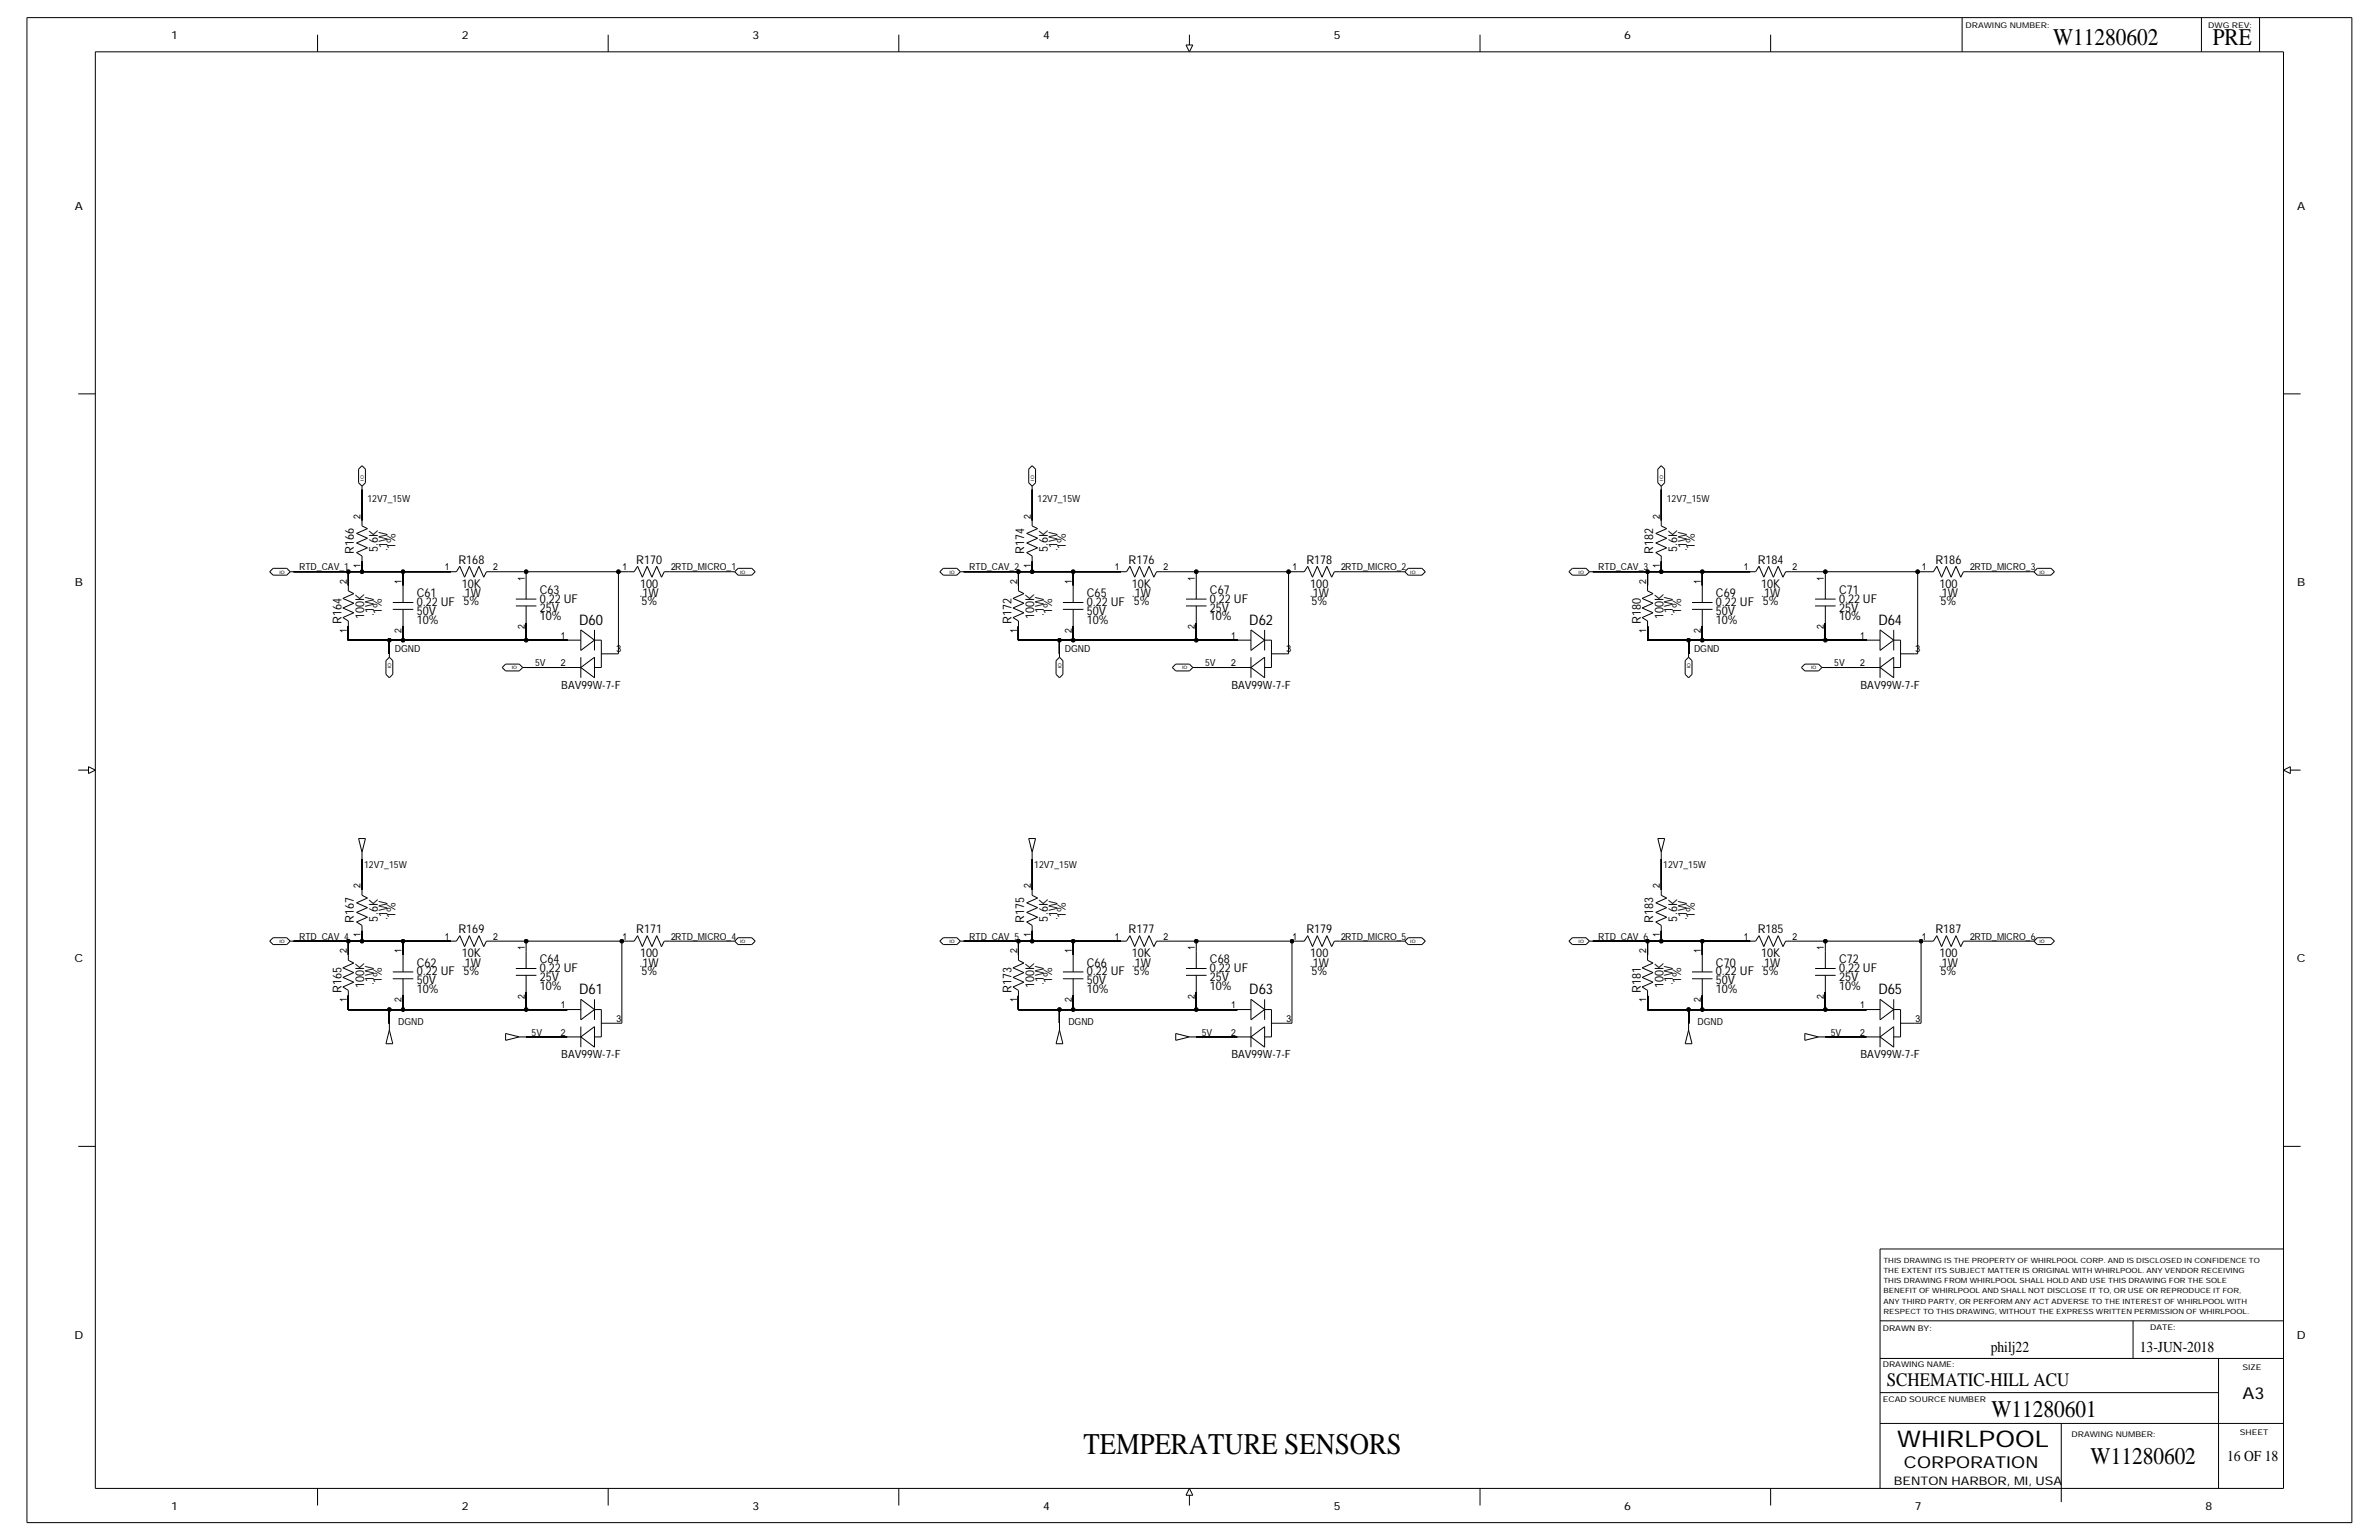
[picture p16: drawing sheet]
<svg xmlns="http://www.w3.org/2000/svg" width="864mm" height="559mm" viewBox="0 0 864 559" stroke-linecap="round" stroke-linejoin="round" font-family="sans-serif">
<defs><g id="words">
<text font-size="10.9" x="393.3" y="527.7">TEMPERATURE SENSORS</text>
<g font-size="8.7">
<text x="745.3" y="16.3">W11280602</text>
<text x="803.2" y="16.3">PRE</text>
<text x="722.9" y="514">W11280601</text>
<text x="758.9" y="531.4">W11280602</text>
</g>
<text font-size="8.3" x="688.7" y="525.2">WHIRLPOOL</text>
<text font-size="6.9" x="685" y="502.8">SCHEMATIC-HILL ACU</text>
<g font-size="6">
<text x="814" y="507.5">A3</text>
<text x="691.2" y="532.6">CORPORATION</text>
</g>
<g font-size="5.5">
<text x="722.7" y="490.4">philj22</text>
<text x="776.8" y="490.4">13-JUN-2018</text>
<text x="808.5" y="530.2">16 OF 18</text>
</g>
<g font-size="5.3">
<text x="210.2" y="226.7">D60</text>
<text x="453.5" y="226.7">D62</text>
<text x="681.9" y="226.7">D64</text>
<text x="210.2" y="360.7">D61</text>
<text x="453.5" y="360.7">D63</text>
<text x="681.9" y="360.7">D65</text>
</g>
<g font-size="4.4">
<text x="128.5" y="201" transform="rotate(-90 128.5 201)">R166</text>
<text x="137.2" y="200.3" transform="rotate(-90 137.2 200.3)">5.6K</text>
<text x="140.6" y="199.8" transform="rotate(-90 140.6 199.8)">.1W</text>
<text x="143.6" y="199.1" transform="rotate(-90 143.6 199.1)">1%</text>
<text x="371.7" y="201" transform="rotate(-90 371.7 201)">R174</text>
<text x="380.4" y="200.3" transform="rotate(-90 380.4 200.3)">5.6K</text>
<text x="383.9" y="199.8" transform="rotate(-90 383.9 199.8)">.1W</text>
<text x="386.9" y="199.1" transform="rotate(-90 386.9 199.1)">1%</text>
<text x="600.1" y="201" transform="rotate(-90 600.1 201)">R182</text>
<text x="608.8" y="200.3" transform="rotate(-90 608.8 200.3)">5.6K</text>
<text x="612.3" y="199.8" transform="rotate(-90 612.3 199.8)">.1W</text>
<text x="615.3" y="199.1" transform="rotate(-90 615.3 199.1)">1%</text>
<text x="166.4" y="204.5">R168</text>
<text x="231" y="204.5">R170</text>
<text x="409.7" y="204.5">R176</text>
<text x="474.2" y="204.5">R178</text>
<text x="638.1" y="204.5">R184</text>
<text x="702.6" y="204.5">R186</text>
<text x="167.6" y="213.2">10K</text>
<text x="196" y="215.5">C63</text>
<text x="232.4" y="213.2">100</text>
<text x="410.9" y="213.2">10K</text>
<text x="439.2" y="215.5">C67</text>
<text x="475.7" y="213.2">100</text>
<text x="639.3" y="213.2">10K</text>
<text x="667.6" y="215.5">C71</text>
<text x="704" y="213.2">100</text>
<text x="151.3" y="219.9">0.22 UF 5%</text>
<text x="151.3" y="216.7">C61</text>
<text x="167.6" y="216.7">.1W</text>
<text x="196" y="218.7">0.22 UF</text>
<text x="196" y="221.9">25V</text>
<text x="232.2" y="216.7">.1W</text>
<text x="232.8" y="219.7">5%</text>
<text x="394.5" y="219.9">0.22 UF 5%</text>
<text x="394.5" y="216.7">C65</text>
<text x="410.9" y="216.7">.1W</text>
<text x="439.2" y="218.7">0.22 UF</text>
<text x="439.2" y="221.9">25V</text>
<text x="475.4" y="216.7">.1W</text>
<text x="476.1" y="219.7">5%</text>
<text x="622.9" y="219.9">0.22 UF 5%</text>
<text x="622.9" y="216.7">C69</text>
<text x="639.3" y="216.7">.1W</text>
<text x="667.6" y="218.7">0.22 UF</text>
<text x="667.6" y="221.9">25V</text>
<text x="703.8" y="216.7">.1W</text>
<text x="704.5" y="219.7">5%</text>
<text x="124" y="226.3" transform="rotate(-90 124 226.3)">R164</text>
<text x="132.2" y="224.5" transform="rotate(-90 132.2 224.5)">100K</text>
<text x="135.7" y="223.4" transform="rotate(-90 135.7 223.4)">.1W</text>
<text x="138.7" y="222.7" transform="rotate(-90 138.7 222.7)">1%</text>
<text x="151.3" y="226.4">10%</text>
<text x="151.3" y="223.1">50V</text>
<text x="196" y="225.1">10%</text>
<text x="367.2" y="226.3" transform="rotate(-90 367.2 226.3)">R172</text>
<text x="375.5" y="224.5" transform="rotate(-90 375.5 224.5)">100K</text>
<text x="378.9" y="223.4" transform="rotate(-90 378.9 223.4)">.1W</text>
<text x="381.9" y="222.7" transform="rotate(-90 381.9 222.7)">1%</text>
<text x="394.5" y="223.1">50V</text>
<text x="394.5" y="226.4">10%</text>
<text x="439.2" y="225.1">10%</text>
<text x="595.6" y="226.3" transform="rotate(-90 595.6 226.3)">R180</text>
<text x="603.8" y="224.5" transform="rotate(-90 603.8 224.5)">100K</text>
<text x="607.3" y="223.4" transform="rotate(-90 607.3 223.4)">.1W</text>
<text x="610.3" y="222.7" transform="rotate(-90 610.3 222.7)">1%</text>
<text x="622.9" y="226.4">10%</text>
<text x="622.9" y="223.1">50V</text>
<text x="667.6" y="225.1">10%</text>
<text x="128.5" y="335" transform="rotate(-90 128.5 335)">R167</text>
<text x="137.2" y="334.4" transform="rotate(-90 137.2 334.4)">5.6K</text>
<text x="140.6" y="333.8" transform="rotate(-90 140.6 333.8)">.1W</text>
<text x="143.6" y="333.2" transform="rotate(-90 143.6 333.2)">1%</text>
<text x="371.7" y="335" transform="rotate(-90 371.7 335)">R175</text>
<text x="380.4" y="334.4" transform="rotate(-90 380.4 334.4)">5.6K</text>
<text x="383.9" y="333.8" transform="rotate(-90 383.9 333.8)">.1W</text>
<text x="386.9" y="333.2" transform="rotate(-90 386.9 333.2)">1%</text>
<text x="600.1" y="335" transform="rotate(-90 600.1 335)">R183</text>
<text x="608.8" y="334.4" transform="rotate(-90 608.8 334.4)">5.6K</text>
<text x="612.3" y="333.8" transform="rotate(-90 612.3 333.8)">.1W</text>
<text x="615.3" y="333.2" transform="rotate(-90 615.3 333.2)">1%</text>
<text x="166.4" y="338.6">R169</text>
<text x="231" y="338.6">R171</text>
<text x="409.7" y="338.6">R177</text>
<text x="474.2" y="338.6">R179</text>
<text x="638.1" y="338.6">R185</text>
<text x="702.6" y="338.6">R187</text>
<text x="167.6" y="347.3">10K</text>
<text x="232.4" y="347.3">100</text>
<text x="410.9" y="347.3">10K</text>
<text x="475.7" y="347.3">100</text>
<text x="639.3" y="347.3">10K</text>
<text x="704" y="347.3">100</text>
<text x="151.3" y="354">0.22 UF 5%</text>
<text x="151.3" y="350.7">C62</text>
<text x="167.6" y="350.7">.1W</text>
<text x="196" y="349.5">C64</text>
<text x="196" y="352.7">0.22 UF</text>
<text x="232.2" y="350.7">.1W</text>
<text x="232.8" y="353.7">5%</text>
<text x="394.5" y="354">0.22 UF 5%</text>
<text x="394.5" y="350.7">C66</text>
<text x="410.9" y="350.7">.1W</text>
<text x="439.2" y="352.7">0.22 UF</text>
<text x="439.2" y="349.5">C68</text>
<text x="475.4" y="350.7">.1W</text>
<text x="476.1" y="353.7">5%</text>
<text x="622.9" y="354">0.22 UF 5%</text>
<text x="622.9" y="350.7">C70</text>
<text x="639.3" y="350.7">.1W</text>
<text x="667.6" y="352.7">0.22 UF</text>
<text x="667.6" y="349.5">C72</text>
<text x="703.8" y="350.7">.1W</text>
<text x="704.5" y="353.7">5%</text>
<text x="132.2" y="358.5" transform="rotate(-90 132.2 358.5)">100K</text>
<text x="135.7" y="357.4" transform="rotate(-90 135.7 357.4)">.1W</text>
<text x="138.7" y="356.8" transform="rotate(-90 138.7 356.8)">1%</text>
<text x="151.3" y="357.2">50V</text>
<text x="196" y="355.9">25V</text>
<text x="196" y="359.2">10%</text>
<text x="375.5" y="358.5" transform="rotate(-90 375.5 358.5)">100K</text>
<text x="378.9" y="357.4" transform="rotate(-90 378.9 357.4)">.1W</text>
<text x="381.9" y="356.8" transform="rotate(-90 381.9 356.8)">1%</text>
<text x="394.5" y="357.2">50V</text>
<text x="439.2" y="355.9">25V</text>
<text x="439.2" y="359.2">10%</text>
<text x="603.8" y="358.5" transform="rotate(-90 603.8 358.5)">100K</text>
<text x="607.3" y="357.4" transform="rotate(-90 607.3 357.4)">.1W</text>
<text x="610.3" y="356.8" transform="rotate(-90 610.3 356.8)">1%</text>
<text x="622.9" y="357.2">50V</text>
<text x="667.6" y="359.2">10%</text>
<text x="667.6" y="355.9">25V</text>
<text x="124" y="360.3" transform="rotate(-90 124 360.3)">R165</text>
<text x="151.3" y="360.4">10%</text>
<text x="367.2" y="360.3" transform="rotate(-90 367.2 360.3)">R173</text>
<text x="394.5" y="360.4">10%</text>
<text x="595.6" y="360.3" transform="rotate(-90 595.6 360.3)">R181</text>
<text x="622.9" y="360.4">10%</text>
</g>
<text font-size="4.3" x="687.4" y="538.8">BENTON HARBOR, MI, USA</text>
<g font-size="4.1">
<text x="62.2" y="14.1">1</text>
<text x="167.7" y="14.1">2</text>
<text x="273.2" y="14.1">3</text>
<text x="378.6" y="14.1">4</text>
<text x="484.1" y="14.1">5</text>
<text x="589.6" y="14.1">6</text>
<text x="27.2" y="76.1">A</text>
<text x="833.9" y="76.1">A</text>
<text x="27.2" y="212.7">B</text>
<text x="833.9" y="212.7">B</text>
<text x="203.8" y="250">BAV99W-7-F</text>
<text x="447" y="250">BAV99W-7-F</text>
<text x="675.4" y="250">BAV99W-7-F</text>
<text x="27" y="349.2">C</text>
<text x="833.8" y="349.2">C</text>
<text x="203.8" y="384">BAV99W-7-F</text>
<text x="447" y="384">BAV99W-7-F</text>
<text x="675.4" y="384">BAV99W-7-F</text>
<text x="27" y="485.7">D</text>
<text x="833.8" y="485.7">D</text>
<text x="62.2" y="547.8">1</text>
<text x="167.7" y="547.8">2</text>
<text x="273.2" y="547.8">3</text>
<text x="378.6" y="547.8">4</text>
<text x="484.1" y="547.8">5</text>
<text x="589.6" y="547.8">6</text>
<text x="695.1" y="547.8">7</text>
<text x="800.6" y="547.8">8</text>
</g>
<g font-size="3.5">
<text x="133.4" y="182.1">12V7_15W</text>
<text x="376.7" y="182.1">12V7_15W</text>
<text x="605" y="182.1">12V7_15W</text>
<text x="130.9" y="188.3" transform="rotate(-90 130.9 188.3)">2</text>
<text x="374.2" y="188.3" transform="rotate(-90 374.2 188.3)">2</text>
<text x="602.5" y="188.3" transform="rotate(-90 602.5 188.3)">2</text>
<text x="108.6" y="207">RTD_CAV_1</text>
<text x="130.9" y="206" transform="rotate(-90 130.9 206)">1</text>
<text x="161.4" y="207">1</text>
<text x="179.1" y="207">2</text>
<text x="226" y="207">1</text>
<text x="243.6" y="207">2RTD_MICRO_1</text>
<text x="351.8" y="207">RTD_CAV_2</text>
<text x="374.2" y="206" transform="rotate(-90 374.2 206)">1</text>
<text x="404.7" y="207">1</text>
<text x="422.3" y="207">2</text>
<text x="469.2" y="207">1</text>
<text x="486.9" y="207">2RTD_MICRO_2</text>
<text x="580.2" y="207">RTD_CAV_3</text>
<text x="602.5" y="206" transform="rotate(-90 602.5 206)">1</text>
<text x="633.1" y="207">1</text>
<text x="650.7" y="207">2</text>
<text x="697.6" y="207">1</text>
<text x="715.2" y="207">2RTD_MICRO_3</text>
<text x="126" y="211.9" transform="rotate(-90 126 211.9)">2</text>
<text x="145.8" y="211.9" transform="rotate(-90 145.8 211.9)">1</text>
<text x="190.5" y="210.7" transform="rotate(-90 190.5 210.7)">1</text>
<text x="369.2" y="211.9" transform="rotate(-90 369.2 211.9)">2</text>
<text x="389.1" y="211.9" transform="rotate(-90 389.1 211.9)">1</text>
<text x="433.8" y="210.7" transform="rotate(-90 433.8 210.7)">1</text>
<text x="597.6" y="211.9" transform="rotate(-90 597.6 211.9)">2</text>
<text x="617.4" y="211.9" transform="rotate(-90 617.4 211.9)">1</text>
<text x="662.1" y="210.7" transform="rotate(-90 662.1 210.7)">1</text>
<text x="126" y="229.6" transform="rotate(-90 126 229.6)">1</text>
<text x="145.8" y="229.6" transform="rotate(-90 145.8 229.6)">2</text>
<text x="190.5" y="228.3" transform="rotate(-90 190.5 228.3)">2</text>
<text x="203.6" y="231.8">1</text>
<text x="369.2" y="229.6" transform="rotate(-90 369.2 229.6)">1</text>
<text x="389.1" y="229.6" transform="rotate(-90 389.1 229.6)">2</text>
<text x="433.8" y="228.3" transform="rotate(-90 433.8 228.3)">2</text>
<text x="446.9" y="231.8">1</text>
<text x="597.6" y="229.6" transform="rotate(-90 597.6 229.6)">1</text>
<text x="617.4" y="229.6" transform="rotate(-90 617.4 229.6)">2</text>
<text x="662.1" y="228.3" transform="rotate(-90 662.1 228.3)">2</text>
<text x="675.3" y="231.8">1</text>
<text x="143.3" y="236.7">DGND</text>
<text x="223.8" y="236.7">3</text>
<text x="386.6" y="236.7">DGND</text>
<text x="467" y="236.7">3</text>
<text x="615" y="236.7">DGND</text>
<text x="695.4" y="236.7">3</text>
<text x="194.2" y="241.7">5V</text>
<text x="203.6" y="241.7">2</text>
<text x="437.5" y="241.7">5V</text>
<text x="446.9" y="241.7">2</text>
<text x="665.8" y="241.7">5V</text>
<text x="675.3" y="241.7">2</text>
<text x="132.2" y="314.9">12V7_15W</text>
<text x="375.4" y="314.9">12V7_15W</text>
<text x="603.8" y="314.9">12V7_15W</text>
<text x="130.9" y="322.4" transform="rotate(-90 130.9 322.4)">2</text>
<text x="374.2" y="322.4" transform="rotate(-90 374.2 322.4)">2</text>
<text x="602.5" y="322.4" transform="rotate(-90 602.5 322.4)">2</text>
<text x="108.6" y="341">RTD_CAV_4</text>
<text x="130.9" y="340" transform="rotate(-90 130.9 340)">1</text>
<text x="161.4" y="341">1</text>
<text x="179.1" y="341">2</text>
<text x="226" y="341">1</text>
<text x="243.6" y="341">2RTD_MICRO_4</text>
<text x="351.8" y="341">RTD_CAV_5</text>
<text x="374.2" y="340" transform="rotate(-90 374.2 340)">1</text>
<text x="404.7" y="341">1</text>
<text x="422.3" y="341">2</text>
<text x="469.2" y="341">1</text>
<text x="486.9" y="341">2RTD_MICRO_5</text>
<text x="580.2" y="341">RTD_CAV_6</text>
<text x="602.5" y="340" transform="rotate(-90 602.5 340)">1</text>
<text x="633.1" y="341">1</text>
<text x="650.7" y="341">2</text>
<text x="697.6" y="341">1</text>
<text x="715.2" y="341">2RTD_MICRO_6</text>
<text x="126" y="346" transform="rotate(-90 126 346)">2</text>
<text x="145.8" y="346" transform="rotate(-90 145.8 346)">1</text>
<text x="190.5" y="344.7" transform="rotate(-90 190.5 344.7)">1</text>
<text x="369.2" y="346" transform="rotate(-90 369.2 346)">2</text>
<text x="389.1" y="346" transform="rotate(-90 389.1 346)">1</text>
<text x="433.8" y="344.7" transform="rotate(-90 433.8 344.7)">1</text>
<text x="597.6" y="346" transform="rotate(-90 597.6 346)">2</text>
<text x="617.4" y="346" transform="rotate(-90 617.4 346)">1</text>
<text x="662.1" y="344.7" transform="rotate(-90 662.1 344.7)">1</text>
<text x="126" y="363.6" transform="rotate(-90 126 363.6)">1</text>
<text x="145.8" y="363.6" transform="rotate(-90 145.8 363.6)">2</text>
<text x="190.5" y="362.4" transform="rotate(-90 190.5 362.4)">2</text>
<text x="203.6" y="365.8">1</text>
<text x="369.2" y="363.6" transform="rotate(-90 369.2 363.6)">1</text>
<text x="389.1" y="363.6" transform="rotate(-90 389.1 363.6)">2</text>
<text x="433.8" y="362.4" transform="rotate(-90 433.8 362.4)">2</text>
<text x="446.9" y="365.8">1</text>
<text x="597.6" y="363.6" transform="rotate(-90 597.6 363.6)">1</text>
<text x="617.4" y="363.6" transform="rotate(-90 617.4 363.6)">2</text>
<text x="662.1" y="362.4" transform="rotate(-90 662.1 362.4)">2</text>
<text x="675.3" y="365.8">1</text>
<text x="223.8" y="370.8">3</text>
<text x="467" y="370.8">3</text>
<text x="695.4" y="370.8">3</text>
<text x="144.6" y="372">DGND</text>
<text x="193" y="375.8">5V</text>
<text x="203.6" y="375.8">2</text>
<text x="387.8" y="372">DGND</text>
<text x="436.2" y="375.8">5V</text>
<text x="446.9" y="375.8">2</text>
<text x="616.2" y="372">DGND</text>
<text x="664.6" y="375.8">5V</text>
<text x="675.3" y="375.8">2</text>
</g>
<g font-size="2.9">
<text x="713.5" y="10.1">DRAWING NUMBER:</text>
<text x="801.6" y="10.1">DWG REV:</text>
<text x="683.5" y="482.8">DRAWN BY:</text>
<text x="780.5" y="482.5">DATE:</text>
<text x="683.5" y="496.2">DRAWING NAME:</text>
<text x="814" y="497.2">SIZE</text>
<text x="683.5" y="508.6">ECAD SOURCE NUMBER</text>
<text x="752" y="521.5">DRAWING NUMBER:</text>
<text x="813" y="520.8">SHEET</text>
</g>
<g font-size="2.6">
<text x="683.7" y="461.9">THE EXTENT ITS SUBJECT MATTER IS ORIGINAL WITH WHIRLPOOL. ANY VENDOR RECEIVING</text>
<text x="683.7" y="458.2">THIS DRAWING IS THE PROPERTY OF WHIRLPOOL CORP. AND IS DISCLOSED IN CONFIDENCE TO</text>
<text x="683.7" y="465.6">THIS DRAWING FROM WHIRLPOOL SHALL HOLD AND USE THIS DRAWING FOR THE SOLE</text>
<text x="683.7" y="469.3">BENEFIT OF WHIRLPOOL AND SHALL NOT DISCLOSE IT TO, OR USE OR REPRODUCE IT FOR,</text>
<text x="683.7" y="473.1">ANY THIRD PARTY, OR PERFORM ANY ACT ADVERSE TO THE INTEREST OF WHIRLPOOL WITH</text>
<text x="683.7" y="476.8">RESPECT TO THIS DRAWING, WITHOUT THE EXPRESS WRITTEN PERMISSION OF WHIRLPOOL.</text>
</g>
<g font-size="1.7">
<text x="132.1" y="174.4" transform="rotate(-90 132.1 174.4)">IO</text>
<text x="375.4" y="174.4" transform="rotate(-90 375.4 174.4)">IO</text>
<text x="603.7" y="174.4" transform="rotate(-90 603.7 174.4)">IO</text>
<text x="101.4" y="208.2">IO</text>
<text x="268.7" y="208.2">IO</text>
<text x="344.7" y="208.2">IO</text>
<text x="511.9" y="208.2">IO</text>
<text x="573.1" y="208.2">IO</text>
<text x="740.3" y="208.2">IO</text>
<text x="142" y="242.4" transform="rotate(-90 142 242.4)">IO</text>
<text x="185.8" y="242.9">IO</text>
<text x="385.3" y="242.4" transform="rotate(-90 385.3 242.4)">IO</text>
<text x="429.1" y="242.9">IO</text>
<text x="613.7" y="242.4" transform="rotate(-90 613.7 242.4)">IO</text>
<text x="657.5" y="242.9">IO</text>
<text x="101.4" y="342.2">IO</text>
<text x="268.7" y="342.2">IO</text>
<text x="344.7" y="342.2">IO</text>
<text x="511.9" y="342.2">IO</text>
<text x="573.1" y="342.2">IO</text>
<text x="740.3" y="342.2">IO</text>
</g>
</g></defs>
<!-- layer: Nets -->
<g fill="none" stroke="#000" stroke-width=".36">
<path d="M131.4 177.7v11.1zM374.7 177.7v11.1zM603 177.7v11.1zM106.6 207.5h19.8zM126.4 207.5v4.9zM126.4 207.5h5zM131.4 203.7v3.8zM131.4 207.5h14.9zM146.3 207.5v4.9zM146.3 207.5h17.4zM178.6 207.5h12.4zM191 207.5v3.7z"/>
<path d="M191 207.5h33.5zM224.5 207.5v29.7zM224.5 207.5h3.7zM243.1 207.5h22.4zM349.9 207.5h19.8zM369.7 207.5v4.9zM369.7 207.5h5zM374.7 203.7v3.8zM374.7 207.5h14.9zM389.6 207.5v4.9zM389.6 207.5h17.3zM421.8 207.5h12.4z"/>
<path d="M434.2 207.5v3.7zM434.2 207.5h33.6zM467.8 207.5h3.7zM467.8 207.5v29.7zM486.4 207.5h22.3zM578.2 207.5h19.9zM598.1 207.5v4.9zM598.1 207.5h4.9zM603 203.7v3.8zM603 207.5h14.9zM617.9 207.5v4.9zM617.9 207.5h17.4z"/>
<path d="M650.2 207.5h12.4zM662.6 207.5v3.7zM662.6 207.5h33.5zM696.1 207.5v29.7zM696.1 207.5h3.8zM714.7 207.5h22.4zM126.4 227.3v5zM126.4 232.3h14.9zM141.3 232.3h5zM141.3 232.3v4.9zM146.3 227.3v5zM146.3 232.3h44.7z"/>
<path d="M191 226.1v6.2zM191 232.3h14.9zM223.3 237.2h1.2zM369.7 227.3v5zM369.7 232.3h14.9zM384.6 232.3h5zM384.6 232.3v4.9zM389.6 227.3v5zM389.6 232.3h44.6zM434.2 226.1v6.2zM434.2 232.3h14.9zM466.5 237.2h1.3z"/>
<path d="M598.1 227.3v5zM598.1 232.3h14.9zM613 232.3h4.9zM613 232.3v4.9zM617.9 227.3v5zM617.9 232.3h44.7zM662.6 226.1v6.2zM662.6 232.3h14.9zM694.9 237.2h1.2zM191 242.2h14.9zM434.2 242.2h14.9zM662.6 242.2h14.9z"/>
<path d="M131.4 311.7v11.2zM374.7 311.7v11.2zM603 311.7v11.2zM131.4 337.8v3.7zM374.7 337.8v3.7zM603 337.8v3.7zM106.6 341.5h19.8zM126.4 341.5v5zM126.4 341.5h5zM131.4 341.5h14.9zM146.3 341.5h17.4zM146.3 341.5v5z"/>
<path d="M178.6 341.5h12.4zM191 341.5v3.7zM191 341.5h34.7zM225.7 341.5v29.8zM225.7 341.5h2.5zM243.1 341.5h22.4zM349.9 341.5h19.8zM369.7 341.5v5zM369.7 341.5h5zM374.7 341.5h14.9zM389.6 341.5v5zM389.6 341.5h17.3z"/>
<path d="M421.8 341.5h12.4zM434.2 341.5v3.7zM434.2 341.5h34.8zM469 341.5h2.5zM469 341.5v29.8zM486.4 341.5h22.3zM578.2 341.5h19.9zM598.1 341.5v5zM598.1 341.5h4.9zM603 341.5h14.9zM617.9 341.5v5zM617.9 341.5h17.4z"/>
<path d="M650.2 341.5h12.4zM662.6 341.5v3.7zM662.6 341.5h34.8zM697.4 341.5h2.5zM697.4 341.5v29.8zM714.7 341.5h22.4zM126.4 361.4v4.9zM126.4 366.3h14.9zM141.3 366.3h5zM141.3 366.3v5zM146.3 361.4v4.9zM146.3 366.3h44.7z"/>
<path d="M191 360.1v6.2zM191 366.3h14.9zM191 376.3h14.9zM223.3 371.3h2.4zM369.7 361.4v4.9zM369.7 366.3h14.9zM384.6 366.3h5zM384.6 366.3v5zM389.6 361.4v4.9zM389.6 366.3h44.6zM434.2 360.1v6.2zM434.2 366.3h14.9z"/>
<path d="M434.2 376.3h14.9zM466.5 371.3h2.5zM598.1 361.4v4.9zM598.1 366.3h14.9zM613 366.3h4.9zM613 366.3v5zM617.9 361.4v4.9zM617.9 366.3h44.7zM662.6 360.1v6.2zM662.6 366.3h14.9zM662.6 376.3h14.9zM694.9 371.3h2.5z"/>
</g>
<g fill="#000" stroke="#000" stroke-width=".36">
<circle cx="126.4" cy="207.5" r=".7"/>
<circle cx="131.4" cy="207.5" r=".7"/>
<circle cx="146.3" cy="207.5" r=".7"/>
<circle cx="191" cy="207.5" r=".7"/>
<circle cx="224.5" cy="207.5" r=".7"/>
<circle cx="369.7" cy="207.5" r=".7"/>
<circle cx="374.7" cy="207.5" r=".7"/>
<circle cx="389.6" cy="207.5" r=".7"/>
<circle cx="434.2" cy="207.5" r=".7"/>
<circle cx="467.8" cy="207.5" r=".7"/>
<circle cx="598.1" cy="207.5" r=".7"/>
<circle cx="603" cy="207.5" r=".7"/>
<circle cx="617.9" cy="207.5" r=".7"/>
<circle cx="662.6" cy="207.5" r=".7"/>
<circle cx="696.1" cy="207.5" r=".7"/>
<circle cx="141.3" cy="232.3" r=".7"/>
<circle cx="146.3" cy="232.3" r=".7"/>
<circle cx="191" cy="232.3" r=".7"/>
<circle cx="384.6" cy="232.3" r=".7"/>
<circle cx="389.6" cy="232.3" r=".7"/>
<circle cx="434.2" cy="232.3" r=".7"/>
<circle cx="613" cy="232.3" r=".7"/>
<circle cx="617.9" cy="232.3" r=".7"/>
<circle cx="662.6" cy="232.3" r=".7"/>
<circle cx="126.4" cy="341.5" r=".7"/>
<circle cx="131.4" cy="341.5" r=".7"/>
<circle cx="146.3" cy="341.5" r=".7"/>
<circle cx="191" cy="341.5" r=".7"/>
<circle cx="225.7" cy="341.5" r=".7"/>
<circle cx="369.7" cy="341.5" r=".7"/>
<circle cx="374.7" cy="341.5" r=".7"/>
<circle cx="389.6" cy="341.5" r=".7"/>
<circle cx="434.2" cy="341.5" r=".7"/>
<circle cx="469" cy="341.5" r=".7"/>
<circle cx="598.1" cy="341.5" r=".7"/>
<circle cx="603" cy="341.5" r=".7"/>
<circle cx="617.9" cy="341.5" r=".7"/>
<circle cx="662.6" cy="341.5" r=".7"/>
<circle cx="697.4" cy="341.5" r=".7"/>
<circle cx="141.3" cy="366.3" r=".7"/>
<circle cx="146.3" cy="366.3" r=".7"/>
<circle cx="191" cy="366.3" r=".7"/>
<circle cx="384.6" cy="366.3" r=".7"/>
<circle cx="389.6" cy="366.3" r=".7"/>
<circle cx="434.2" cy="366.3" r=".7"/>
<circle cx="613" cy="366.3" r=".7"/>
<circle cx="617.9" cy="366.3" r=".7"/>
<circle cx="662.6" cy="366.3" r=".7"/>
</g>
<!-- layer: Components -->
<g fill="none" stroke="#000" stroke-width=".36">
<path d="M130.2 170.2v5zM130.2 175.2l1.2 1.2zM130.2 170.2l1.2-1.2zM131.4 176.4v1.3zM131.4 169l1.3 1.2zM131.4 176.4l1.3-1.2zM132.7 170.2v5zM373.4 170.2v5zM373.4 175.2l1.3 1.2zM373.4 170.2l1.3-1.2zM374.7 176.4v1.3zM374.7 169l1.2 1.2z"/>
<path d="M374.7 176.4l1.2-1.2zM375.9 170.2v5zM601.8 170.2v5zM601.8 175.2l1.2 1.2zM601.8 170.2l1.2-1.2zM603 176.4v1.3zM603 169l1.3 1.2zM603 176.4l1.3-1.2zM604.3 170.2v5zM129.4 193.6l4-1.8zM129.4 193.6l4 1.7zM129.4 197l4-1.7z"/>
<path d="M129.4 197l4 1.8zM131.4 190.8l2 1zM131.4 188.8v2zM372.7 193.6l4-1.8zM372.7 193.6l4 1.7zM372.7 197l4-1.7zM372.7 197l4 1.8zM374.7 190.8l2 1zM374.7 188.8v2zM601.1 193.6l3.9-1.8zM601.1 193.6l3.9 1.7zM601.1 197l3.9-1.7z"/>
<path d="M601.1 197l3.9 1.8zM603 190.8l2 1zM603 188.8v2zM97.9 207.5l1.2 1.2zM99.1 206.2h5zM99.1 206.2l-1.2 1.3zM99.1 208.7h5zM104.1 206.2l1.2 1.3zM105.3 207.5h1.3zM105.3 207.5l-1.2 1.2zM124.5 217.1l3.9-1.7zM124.5 217.1l3.9 1.8z"/>
<path d="M126.4 214.4l2 1zM126.4 212.4v2zM129.4 200.5l2 1.2zM129.4 200.5l4-1.7zM131.4 201.7v2zM142.6 218.6h7.4zM146.3 212.4v6.2zM163.7 207.5h2zM166.9 205.5l-1.2 2zM166.9 205.5l1.7 3.9zM170.4 205.5l1.7 3.9zM170.4 205.5l-1.8 3.9z"/>
<path d="M173.9 205.5l1.7 3.9zM173.9 205.5l-1.8 3.9zM176.6 207.5l-1 1.9zM176.6 207.5h2zM187.3 217.4h7.4zM187.3 219.9h7.4zM191 211.2v6.2zM191 219.9v6.2zM228.2 207.5h2zM231.4 205.5l-1.2 2zM231.4 205.5l1.8 3.9zM234.9 205.5l1.8 3.9z"/>
<path d="M234.9 205.5l-1.7 3.9zM238.4 205.5l1.7 3.9zM238.4 205.5l-1.7 3.9zM241.1 207.5l-1 1.9zM241.1 207.5h2zM265.5 207.5h1.2zM266.7 207.5l1.2 1.2zM267.9 206.2h5zM267.9 206.2l-1.2 1.3zM267.9 208.7h5zM272.9 206.2l1.2 1.3zM274.1 207.5l-1.2 1.2z"/>
<path d="M341.2 207.5l1.2 1.2zM342.4 206.2h5zM342.4 206.2l-1.2 1.3zM342.4 208.7h5zM347.4 206.2l1.2 1.3zM348.6 207.5h1.3zM348.6 207.5l-1.2 1.2zM367.7 217.1l4-1.7zM367.7 217.1l4 1.8zM369.7 214.4l2 1zM369.7 212.4v2zM372.7 200.5l2 1.2z"/>
<path d="M372.7 200.5l4-1.7zM374.7 201.7v2zM385.8 218.6h7.5zM389.6 212.4v6.2zM406.9 207.5h2zM410.2 205.5l-1.3 2zM410.2 205.5l1.7 3.9zM413.6 205.5l1.8 3.9zM413.6 205.5l-1.7 3.9zM417.1 205.5l1.8 3.9zM417.1 205.5l-1.7 3.9zM419.9 207.5l-1 1.9z"/>
<path d="M419.9 207.5h1.9zM430.5 217.4h7.5zM430.5 219.9h7.5zM434.2 211.2v6.2zM434.2 219.9v6.2zM471.5 207.5h2zM474.7 205.5l-1.2 2zM474.7 205.5l1.7 3.9zM478.2 205.5l1.7 3.9zM478.2 205.5l-1.8 3.9zM481.7 205.5l1.7 3.9zM481.7 205.5l-1.8 3.9z"/>
<path d="M484.4 207.5l-1 1.9zM484.4 207.5h2zM508.7 207.5h1.3zM510 207.5l1.2-1.3zM510 207.5l1.2 1.2zM511.2 206.2h5zM511.2 208.7h5zM516.2 206.2l1.2 1.3zM517.4 207.5l-1.2 1.2zM569.5 207.5l1.3 1.2zM570.8 206.2h4.9zM570.8 206.2l-1.3 1.3z"/>
<path d="M570.8 208.7h4.9zM575.7 206.2l1.3 1.3zM577 207.5h1.2zM577 207.5l-1.3 1.2zM596.1 217.1l4-1.7zM596.1 217.1l4 1.8zM598.1 214.4l2 1zM598.1 212.4v2zM601.1 200.5l1.9 1.2zM601.1 200.5l3.9-1.7zM603 201.7v2zM614.2 218.6h7.5z"/>
<path d="M617.9 212.4v6.2zM635.3 207.5h2zM638.5 205.5l-1.2 2zM638.5 205.5l1.8 3.9zM642 205.5l1.8 3.9zM642 205.5l-1.7 3.9zM645.5 205.5l1.7 3.9zM645.5 205.5l-1.7 3.9zM648.2 207.5l-1 1.9zM648.2 207.5h2zM658.9 217.4h7.4zM658.9 219.9h7.4z"/>
<path d="M662.6 211.2v6.2zM662.6 219.9v6.2zM699.9 207.5h1.9zM703.1 205.5l-1.3 2zM703.1 205.5l1.7 3.9zM706.6 205.5l1.7 3.9zM706.6 205.5l-1.8 3.9zM710 205.5l1.8 3.9zM710 205.5l-1.7 3.9zM712.8 207.5l-1 1.9zM712.8 207.5h1.9zM737.1 207.5h1.2z"/>
<path d="M738.3 207.5l1.3 1.2zM739.6 206.2h4.9zM739.6 206.2l-1.3 1.3zM739.6 208.7h4.9zM744.5 206.2l1.3 1.3zM744.5 208.7l1.3-1.2zM124.5 224.1l1.9 1.2zM124.5 224.1l3.9-1.7zM124.5 220.6l3.9-1.7zM124.5 220.6l3.9 1.8zM126.4 225.3v2zM140.1 239.7v5z"/>
<path d="M140.1 239.7l1.2-1.2zM141.3 237.2v1.3zM141.3 238.5l1.3 1.2zM142.6 239.7v5zM142.6 221.1h7.4zM146.3 221.1v6.2zM205.9 232.3h4.9zM210.8 228.6l5 3.7zM210.8 236l5-3.7zM210.8 228.6v7.4zM210.8 238.5v7.4zM215.8 238.5v7.4z"/>
<path d="M215.8 228.6v7.4zM215.8 232.3h2.5zM218.3 237.2h5zM218.3 232.3v9.9zM367.7 224.1l2 1.2zM367.7 224.1l4-1.7zM367.7 220.6l4-1.7zM367.7 220.6l4 1.8zM369.7 225.3v2zM383.4 239.7v5zM384.6 237.2v1.3zM384.6 238.5l-1.2 1.2z"/>
<path d="M384.6 238.5l1.2 1.2zM385.8 239.7v5zM385.8 221.1h7.5zM389.6 221.1v6.2zM449.1 232.3h5zM454.1 228.6l5 3.7zM454.1 236l5-3.7zM454.1 228.6v7.4zM454.1 238.5v7.4zM459.1 238.5v7.4zM459.1 228.6v7.4zM459.1 232.3h2.5z"/>
<path d="M461.6 237.2h4.9zM461.6 232.3v9.9zM596.1 224.1l2 1.2zM596.1 224.1l4-1.7zM596.1 220.6l4-1.7zM596.1 220.6l4 1.8zM598.1 225.3v2zM611.7 239.7v5zM613 237.2v1.3zM613 238.5l-1.3 1.2zM613 238.5l1.2 1.2zM614.2 239.7v5z"/>
<path d="M614.2 221.1h7.5zM617.9 221.1v6.2zM677.5 232.3h5zM682.5 228.6l4.9 3.7zM682.5 236l4.9-3.7zM682.5 228.6v7.4zM682.5 238.5v7.4zM687.4 238.5v7.4zM687.4 228.6v7.4zM687.4 232.3h2.5zM689.9 237.2h5zM689.9 232.3v9.9z"/>
<path d="M140.1 244.7l1.2 1.2zM142.6 244.7l-1.3 1.2zM182.3 242.2l1.2-1.2zM182.3 242.2l1.2 1.3zM183.5 241h5zM183.5 243.5h5zM188.5 241l1.2 1.2zM189.7 242.2h1.3zM189.7 242.2l-1.2 1.3zM205.9 242.2h4.9zM210.8 242.2l5-3.7zM210.8 242.2l5 3.7z"/>
<path d="M215.8 242.2h2.5zM383.4 244.7l1.2 1.2zM384.6 245.9l1.2-1.2zM425.6 242.2l1.2-1.2zM425.6 242.2l1.2 1.3zM426.8 241h5zM426.8 243.5h5zM431.8 241l1.2 1.2zM433 242.2h1.2zM433 242.2l-1.2 1.3zM449.1 242.2h5zM454.1 242.2l5-3.7z"/>
<path d="M454.1 242.2l5 3.7zM459.1 242.2h2.5zM611.7 244.7l1.3 1.2zM613 245.9l1.2-1.2zM653.9 242.2l1.3-1.2zM653.9 242.2l1.3 1.3zM655.2 241h4.9zM655.2 243.5h4.9zM660.1 241l1.3 1.2zM661.4 242.2h1.2zM661.4 242.2l-1.3 1.3zM677.5 242.2h5z"/>
<path d="M682.5 242.2l4.9-3.7zM682.5 242.2l4.9 3.7zM687.4 242.2h2.5zM130.2 304.3h2.5zM130.2 304.3l1.2 4.9zM131.4 309.2v2.5zM132.7 304.3l-1.3 4.9zM373.4 304.3h2.5zM373.4 304.3l1.3 4.9zM374.7 309.2v2.5zM375.9 304.3l-1.2 4.9zM601.8 304.3h2.5z"/>
<path d="M601.8 304.3l1.2 4.9zM603 309.2v2.5zM604.3 304.3l-1.3 4.9zM129.4 334.6l2 1.2zM129.4 334.6l4-1.8zM129.4 327.6l4-1.7zM129.4 327.6l4 1.7zM129.4 331.1l4-1.8zM129.4 331.1l4 1.7zM131.4 324.9l2 1zM131.4 322.9v2zM131.4 335.8v2z"/>
<path d="M166.9 339.5l-1.2 2zM166.9 339.5l1.7 4zM170.4 339.5l1.7 4zM170.4 339.5l-1.8 4zM173.9 339.5l1.7 4zM173.9 339.5l-1.8 4zM231.4 339.5l-1.2 2zM231.4 339.5l1.8 4zM234.9 339.5l1.8 4zM234.9 339.5l-1.7 4zM238.4 339.5l1.7 4zM238.4 339.5l-1.7 4z"/>
<path d="M372.7 334.6l2 1.2zM372.7 334.6l4-1.8zM372.7 327.6l4-1.7zM372.7 327.6l4 1.7zM372.7 331.1l4-1.8zM372.7 331.1l4 1.7zM374.7 324.9l2 1zM374.7 322.9v2zM374.7 335.8v2zM410.2 339.5l-1.3 2zM410.2 339.5l1.7 4zM413.6 339.5l1.8 4z"/>
<path d="M413.6 339.5l-1.7 4zM417.1 339.5l1.8 4zM417.1 339.5l-1.7 4zM474.7 339.5l-1.2 2zM474.7 339.5l1.7 4zM478.2 339.5l1.7 4zM478.2 339.5l-1.8 4zM481.7 339.5l1.7 4zM481.7 339.5l-1.8 4zM601.1 334.6l1.9 1.2zM601.1 334.6l3.9-1.8zM601.1 327.6l3.9-1.7z"/>
<path d="M601.1 327.6l3.9 1.7zM601.1 331.1l3.9-1.8zM601.1 331.1l3.9 1.7zM603 324.9l2 1zM603 322.9v2zM603 335.8v2zM638.5 339.5l-1.2 2zM638.5 339.5l1.8 4zM642 339.5l1.8 4zM642 339.5l-1.7 4zM645.5 339.5l1.7 4zM645.5 339.5l-1.7 4z"/>
<path d="M703.1 339.5l-1.3 2zM703.1 339.5l1.7 4zM706.6 339.5l1.7 4zM706.6 339.5l-1.8 4zM710 339.5l1.8 4zM710 339.5l-1.7 4zM97.9 341.5l1.2-1.2zM97.9 341.5l1.2 1.2zM99.1 340.3h5zM99.1 342.7h5zM104.1 340.3l1.2 1.2zM105.3 341.5h1.3z"/>
<path d="M105.3 341.5l-1.2 1.2zM124.5 358.1l1.9 1.3zM124.5 358.1l3.9-1.7zM124.5 351.2l3.9-1.8zM124.5 351.2l3.9 1.7zM124.5 354.7l3.9-1.8zM124.5 354.7l3.9 1.7zM126.4 348.5l2 .9zM126.4 346.5v2zM126.4 359.4v2zM142.6 352.7h7.4zM142.6 355.2h7.4z"/>
<path d="M146.3 346.5v6.2zM146.3 355.2v6.2zM163.7 341.5h2zM176.6 341.5l-1 2zM176.6 341.5h2zM187.3 351.4h7.4zM187.3 353.9h7.4zM191 345.2v6.2zM191 353.9v6.2zM228.2 341.5h2zM241.1 341.5l-1 2zM241.1 341.5h2z"/>
<path d="M265.5 341.5h1.2zM266.7 341.5l1.2 1.2zM267.9 340.3h5zM267.9 340.3l-1.2 1.2zM267.9 342.7h5zM272.9 340.3l1.2 1.2zM274.1 341.5l-1.2 1.2zM341.2 341.5l1.2 1.2zM342.4 340.3h5zM342.4 340.3l-1.2 1.2zM342.4 342.7h5zM347.4 340.3l1.2 1.2z"/>
<path d="M348.6 341.5h1.3zM348.6 341.5l-1.2 1.2zM367.7 358.1l2 1.3zM367.7 358.1l4-1.7zM367.7 351.2l4-1.8zM367.7 351.2l4 1.7zM367.7 354.7l4-1.8zM367.7 354.7l4 1.7zM369.7 348.5l2 .9zM369.7 346.5v2zM369.7 359.4v2zM385.8 352.7h7.5z"/>
<path d="M385.8 355.2h7.5zM389.6 346.5v6.2zM389.6 355.2v6.2zM406.9 341.5h2zM419.9 341.5l-1 2zM419.9 341.5h1.9zM430.5 351.4h7.5zM430.5 353.9h7.5zM434.2 345.2v6.2zM434.2 353.9v6.2zM471.5 341.5h2zM484.4 341.5l-1 2z"/>
<path d="M484.4 341.5h2zM508.7 341.5h1.3zM510 341.5l1.2-1.2zM510 341.5l1.2 1.2zM511.2 340.3h5zM511.2 342.7h5zM516.2 340.3l1.2 1.2zM517.4 341.5l-1.2 1.2zM569.5 341.5l1.3 1.2zM570.8 340.3h4.9zM570.8 340.3l-1.3 1.2zM570.8 342.7h4.9z"/>
<path d="M575.7 340.3l1.3 1.2zM575.7 342.7l1.3-1.2zM577 341.5h1.2zM596.1 358.1l2 1.3zM596.1 358.1l4-1.7zM596.1 351.2l4-1.8zM596.1 351.2l4 1.7zM596.1 354.7l4-1.8zM596.1 354.7l4 1.7zM598.1 348.5l2 .9zM598.1 346.5v2zM598.1 359.4v2z"/>
<path d="M614.2 352.7h7.5zM614.2 355.2h7.5zM617.9 346.5v6.2zM617.9 355.2v6.2zM635.3 341.5h2zM648.2 341.5l-1 2zM648.2 341.5h2zM658.9 351.4h7.4zM658.9 353.9h7.4zM662.6 345.2v6.2zM662.6 353.9v6.2zM699.9 341.5h1.9z"/>
<path d="M712.8 341.5l-1 2zM712.8 341.5h1.9zM737.1 341.5h1.2zM738.3 341.5l1.3 1.2zM739.6 340.3h4.9zM739.6 340.3l-1.3 1.2zM739.6 342.7h4.9zM744.5 340.3l1.3 1.2zM744.5 342.7l1.3-1.2zM140.1 378.7h2.5zM141.3 373.8l1.3 4.9zM141.3 373.8l-1.2 4.9z"/>
<path d="M141.3 371.3v2.5zM183.5 375v2.5zM183.5 377.5l5-1.2zM183.5 375l5 1.3zM188.5 376.3h2.5zM205.9 376.3h4.9zM205.9 366.3h4.9zM210.8 362.6l5 3.7zM210.8 370l5-3.7zM210.8 362.6v7.4zM210.8 376.3l5-3.8zM210.8 376.3l5 3.7z"/>
<path d="M210.8 372.5v7.5zM215.8 372.5v7.5zM215.8 362.6v7.4zM215.8 366.3h2.5zM215.8 376.3h2.5zM218.3 371.3h5zM218.3 366.3v10zM383.4 378.7h2.4zM384.6 373.8l1.2 4.9zM384.6 373.8l-1.2 4.9zM384.6 371.3v2.5zM426.8 375v2.5z"/>
<path d="M426.8 377.5l5-1.2zM426.8 375l5 1.3zM431.8 376.3h2.4zM449.1 376.3h5zM449.1 366.3h5zM454.1 362.6l5 3.7zM454.1 370l5-3.7zM454.1 362.6v7.4zM454.1 376.3l5-3.8zM454.1 376.3l5 3.7zM454.1 372.5v7.5zM459.1 372.5v7.5z"/>
<path d="M459.1 362.6v7.4zM459.1 366.3h2.5zM459.1 376.3h2.5zM461.6 371.3h4.9zM461.6 366.3v10zM611.7 378.7h2.5zM613 373.8l1.2 4.9zM613 373.8l-1.3 4.9zM613 371.3v2.5zM655.2 375v2.5zM655.2 377.5l4.9-1.2zM655.2 375l4.9 1.3z"/>
<path d="M660.1 376.3h2.5zM677.5 376.3h5zM677.5 366.3h5zM682.5 362.6l4.9 3.7zM682.5 370l4.9-3.7zM682.5 362.6v7.4zM682.5 376.3l4.9-3.8zM682.5 376.3l4.9 3.7zM682.5 372.5v7.5zM687.4 372.5v7.5zM687.4 362.6v7.4zM687.4 366.3h2.5z"/>
<path d="M687.4 376.3h2.5zM689.9 371.3h5zM689.9 366.3v10z"/>
</g>
<!-- layer: Page Border and Title Block -->
<g fill="none" stroke="#000" stroke-width=".36">
<path d="M9.8 6.4h844zM9.8 6.4v546.1zM34.6 18.8h794.3zM34.6 18.8v521.3zM115.3 12.6v6.2zM220.8 12.6v6.2zM326.3 12.6v6.2zM430.5 16.3l1.3 2.5zM430.5 16.3h2.5zM431.8 12.6v3.7zM433 16.3l-1.2 2.5zM537.3 12.6v6.2z"/>
<path d="M642.8 12.6v6.2zM712.3 6.4v12.4zM799.1 6.4v12.4zM820.2 6.4v12.4zM828.9 18.8v521.3zM853.8 6.4v546.1zM28.4 142.9h6.2zM828.9 142.9h6.2zM28.4 279.4h3.7zM32.1 278.2l2.5 1.2zM32.1 278.2v2.5zM828.9 279.4l2.5 1.3z"/>
<path d="M828.9 279.4l2.5-1.2zM831.4 279.4h3.7zM831.4 278.2v2.5zM32.1 280.7l2.5-1.3zM28.4 416h6.2zM828.9 416h6.2zM682.5 453.2v86.9zM682.5 453.2h146.4zM682.5 479.3h146.4zM774.3 479.3v13.6zM682.5 492.9h146.4zM805.3 492.9v47.2z"/>
<path d="M682.5 516.5h146.4zM682.5 505.3h122.8zM748.3 516.5v28.5zM9.8 552.5h844zM34.6 540.1h794.3zM115.3 540.1v6.2zM220.8 540.1v6.2zM326.3 540.1v6.2zM430.5 542.6h2.5zM431.8 540.1l-1.3 2.5zM431.8 540.1l1.2 2.5zM431.8 542.6v3.7z"/>
<path d="M537.3 540.1v6.2zM642.8 540.1v6.2z"/>
</g>
<use href="#words"/>
</svg>
